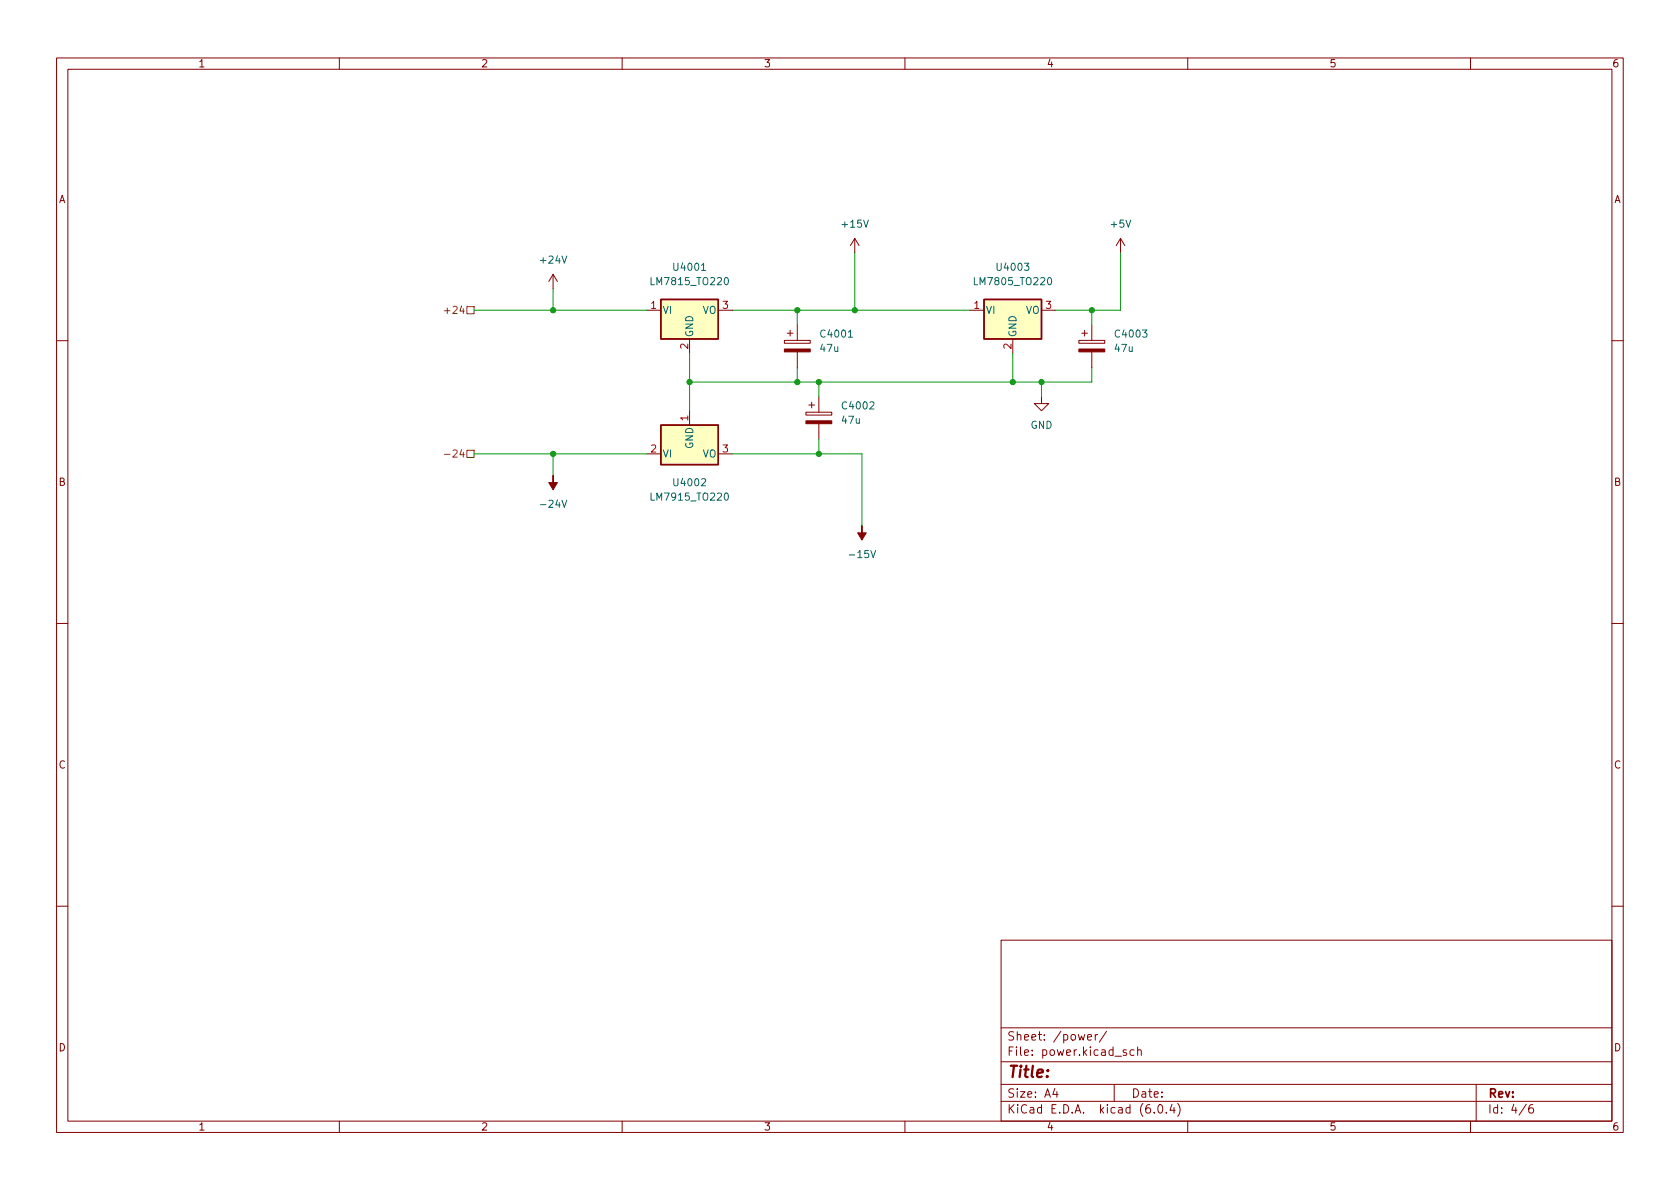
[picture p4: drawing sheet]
<svg xmlns="http://www.w3.org/2000/svg" width="297mm" height="210mm" viewBox="0 0 297 210" stroke-linecap="round" stroke-linejoin="round" font-family="sans-serif">
<defs><g id="words">
<text font-size="2.8" fill="#840000" x="178" y="190.6">Title:</text>
<g font-size="2.1" fill="#840000">
<text x="178" y="184">Sheet: /power/</text>
<text x="178" y="186.7">File: power.kicad_sch</text>
<text x="178" y="196.9">KiCad E.D.A. kicad (6.0.4)</text>
<text x="178" y="194.1">Size: A4</text>
<text x="200" y="194.1">Date:</text>
<text x="263" y="194.1">Rev:</text>
<text x="263" y="196.9">Id: 4/6</text>
</g>
<g font-size="1.8" fill="#840000">
<text x="35" y="11.9">1</text>
<text x="85" y="11.9">2</text>
<text x="135" y="11.9">3</text>
<text x="185" y="11.9">4</text>
<text x="235" y="11.9">5</text>
<text x="285" y="11.9">6</text>
<text x="10.3" y="35.9">A</text>
<text x="285.3" y="35.9">A</text>
<text x="10.3" y="85.9">B</text>
<text x="285.3" y="85.9">B</text>
<text x="10.3" y="135.9">C</text>
<text x="285.3" y="135.9">C</text>
<text x="10.3" y="185.9">D</text>
<text x="285.3" y="185.9">D</text>
<text x="35" y="199.9">1</text>
<text x="85" y="199.9">2</text>
<text x="135" y="199.9">3</text>
<text x="185" y="199.9">4</text>
<text x="235" y="199.9">5</text>
<text x="285" y="199.9">6</text>
</g>
<g font-size="1.8" fill="#006464">
<text x="149" y="40.3">+15V</text>
<text x="196.5" y="40.3">+5V</text>
<text x="95.7" y="46.6">+24V</text>
<text x="119.3" y="47.9">U4001</text>
<text x="176.5" y="47.9">U4003</text>
<text x="115.5" y="50.4">LM7815_TO220</text>
<text x="172.6" y="50.4">LM7805_TO220</text>
<text x="117.1" y="55.5">VI</text>
<text x="122.6" y="59.7" transform="rotate(-90 122.6 59.7)">GND</text>
<text x="124.2" y="55.5">VO</text>
<text x="145.3" y="59.7">C4001</text>
<text x="174.2" y="55.5">VI</text>
<text x="179.7" y="59.7" transform="rotate(-90 179.7 59.7)">GND</text>
<text x="181.3" y="55.5">VO</text>
<text x="197.4" y="59.7">C4003</text>
<text x="145.1" y="62.2">47u</text>
<text x="197.2" y="62.2">47u</text>
<text x="148.9" y="74.9">47u</text>
<text x="149.1" y="72.4">C4002</text>
<text x="182.2" y="75.8">GND</text>
<text x="117.1" y="80.9">VI</text>
<text x="122.6" y="79.4" transform="rotate(-90 122.6 79.4)">GND</text>
<text x="124.2" y="80.9">VO</text>
<text x="95.9" y="89.8">-24V</text>
<text x="115.5" y="88.5">LM7915_TO220</text>
<text x="119.3" y="86">U4002</text>
<text x="150.5" y="98.7">-15V</text>
</g>
<g font-size="1.8" fill="#725600">
<text x="79.4" y="55.5">+24</text>
<text x="79.8" y="80.9">-24</text>
</g>
<g font-size="1.8" fill="#a90000">
<text x="115.1" y="54.6">1</text>
<text x="127.8" y="54.6">3</text>
<text x="172.2" y="54.6">1</text>
<text x="184.9" y="54.6">3</text>
<text x="121.7" y="61.7" transform="rotate(-90 121.7 61.7)">2</text>
<text x="178.8" y="61.7" transform="rotate(-90 178.8 61.7)">2</text>
<text x="121.7" y="74.4" transform="rotate(-90 121.7 74.4)">1</text>
<text x="115.1" y="80">2</text>
<text x="127.8" y="80">3</text>
</g>
</g></defs>
<g fill="none" stroke="#840000" stroke-width=".18">
<path d="M10 10.2h277v190.1h-277zM12 12.2h273v186.1h-273zM60 10.2v2M110 10.2v2M160 10.2v2M210 10.2v2M260 10.2v2M97.8 48.5l-.8 1.3M97.8 48.5v2.5M97.8 48.5l.8 1.3M114.3 54.9h2.5M121.9 59.9v2.6"/>
<path d="M127 54.9h2.5M139.2 58.9h1M139.7 58.4v1M141 57.4v2.8M151.1 42.2l-.7 1.2M151.1 42.2v2.5M151.1 42.2l.8 1.2M171.4 54.9h2.6M179.1 59.9v2.6M184.1 54.9h2.6M191.3 58.9h1M191.8 58.4v1"/>
<path d="M193 57.4v2.8M198.1 42.2l-.7 1.2M198.1 42.2v2.5M198.1 42.2l.8 1.2M10 60.2h2M121.9 72.6v2.6M138.7 60.2h4.6v.5h-4.6zM141 62.2v2.8M142.5 72.9h4.6v.5h-4.6zM143 71.6h1M143.5 71.1v1M144.8 70.1v2.8"/>
<path d="M144.8 74.9v2.8M184.1 70.1v1.3h1.3l-1.3 1.2-1.2-1.2h1.2M190.8 60.2h4.5v.5h-4.5zM193 62.2v2.8M285 60.2h2M114.3 80.3h2.5M127 80.3h2.5M10 110.2h2M285 110.2h2M10 160.2h2M177 166.3h108v32h-108zM285 160.2h2"/>
<path d="M60 198.3v2M110 198.3v2M160 198.3v2M177 194.8h108M177 191.8h108M177 187.8h108M177 181.8h108M186.5 192.5l-.4 1h1M186.9 193v1M192.3 183.4l.7-.1-.1-.3-.4-.1-.2 .2 .1 .8h.5M193.6 182.9v1M194.1 182.9l-.3 .1-.2 .2"/>
<path d="M195.6 182.4l-1.2 1.9M197 191.8v3M199.1 185.7l-.3-.1-.2 .2v.3l.5 .1v.4h-.5M200.5 185.7l-.4-.1-.3 .3v.4l.1 .3h.6M201.1 185.8l.3-.2 .3 .1 .1 .9M201.1 185.1v1.5M204.1 196.7v.1M204.9 195.4l.2-.1a.81 .81 0 0 1 .6 .7 .81 .81 0 0 1-.3 .8h-.2a.81 .81 0 0 1-.6-.6 .81 .81 0 0 1 .3-.8zM206.2 196.7v.1M207.2 195.3l-.3 1h.9M207.6 195.8v1M208.2 195.1a1.72 1.72 0 0 1 0 2.3"/>
<path d="M210 198.3v2M260 198.3v2M261 191.8v6.5M269.9 195.3l-1.3 1.9M271 195.3a.6 .6 0 0 0-.7 .7v.5l.1 .3h.5l.2-.1 .1-.5-.2-.2-.4-.1-.3 .3"/>
</g>
<g fill="#ffffc2" stroke="#ffffc2" stroke-width=".18">
<path d="M116.8 53h10.2v6.9h-10.2z"/>
<path d="M116.8 75.2h10.2v7h-10.2z"/>
<path d="M174 53h10.1v6.9h-10.1z"/>
</g>
<path d="M116.8 53h10.2v6.9h-10.2zM174 53h10.1v6.9h-10.1zM116.8 75.2h10.2v7h-10.2z" fill="none" stroke="#840000" stroke-width=".25"/>
<g fill="#840000" stroke="#840000" stroke-width=".18">
<path d="M142.5 74.4h4.6v.5h-4.6z"/>
<path d="M138.7 61.7h4.6v.5h-4.6z"/>
<path d="M152.4 93v1.2h.8l-.8 1.3-.8-1.3h.8z"/>
<path d="M97.8 84.1v1.2h.8l-.8 1.3-.8-1.3h.8z"/>
<path d="M190.8 61.7h4.5v.5h-4.5z"/>
</g>
<path d="M78.6 54.9h1M82.5 54.2h1.3v1.3h-1.3zM82.5 79.6h1.3v1.3h-1.3zM78.6 80.3h1" fill="none" stroke="#725600" stroke-width=".18"/>
<g fill="none" stroke="#009600" stroke-width=".18">
<path d="M83.8 54.9h30.5M97.8 51v3.9M129.5 54.9h41.9M141 54.9v2.5M151.1 44.7v10.2M193 54.9v2.5M198.1 44.7v10.2h-11.4M121.9 62.5v10.1M141 65v2.6M144.8 67.6v2.5M144.8 77.7v2.6M179.1 62.5v5.1"/>
<path d="M184.1 67.6v2.5M193 65v2.6h-71.1M83.8 80.3h30.5M97.8 80.3v3.8M129.5 80.3h22.9v12.7"/>
</g>
<g fill="#009600" stroke="#009600" stroke-width=".18">
<circle cx="141" cy="54.9" r=".46"/>
<circle cx="97.8" cy="54.9" r=".46"/>
<circle cx="97.8" cy="80.3" r=".46"/>
<circle cx="141" cy="67.6" r=".46"/>
<circle cx="121.9" cy="67.6" r=".46"/>
<circle cx="144.8" cy="80.3" r=".46"/>
<circle cx="144.8" cy="67.6" r=".46"/>
<circle cx="184.1" cy="67.6" r=".46"/>
<circle cx="179.1" cy="67.6" r=".46"/>
<circle cx="193" cy="54.9" r=".46"/>
<circle cx="151.1" cy="54.9" r=".46"/>
</g>
<use href="#words"/>
</svg>
